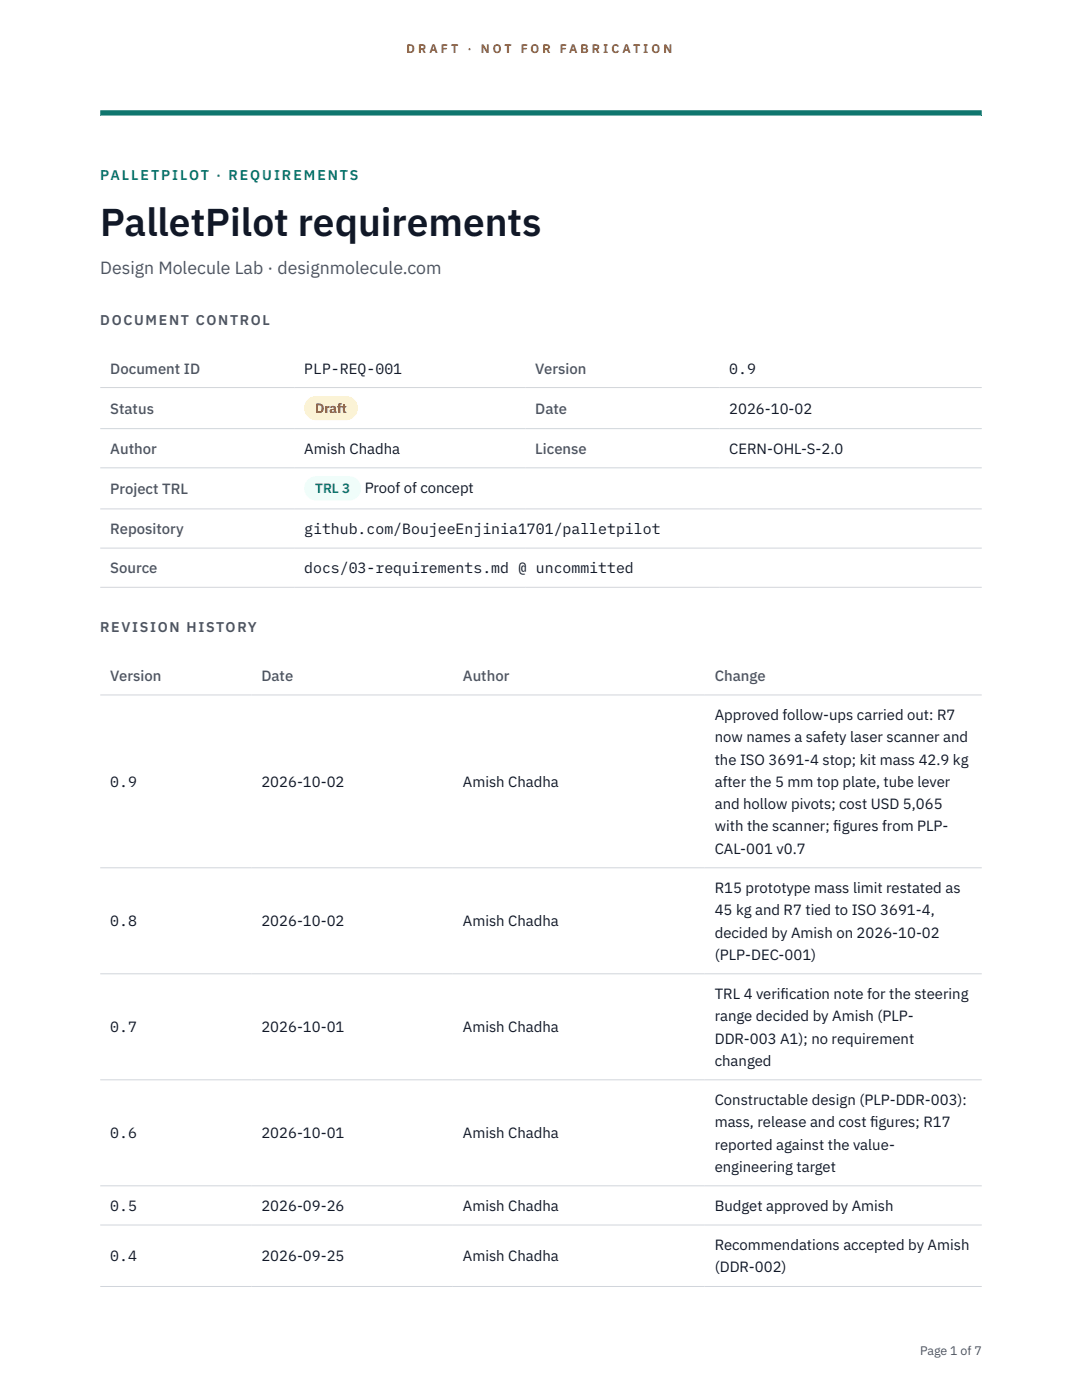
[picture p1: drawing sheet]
<svg xmlns="http://www.w3.org/2000/svg" width="216mm" height="279mm" viewBox="0 0 216 279" stroke-linecap="round" stroke-linejoin="round" font-family="sans-serif">
<defs><g id="words">
<text font-size="7.8" fill="#111827" x="20" y="47.1">PalletPilot requirements</text>
<text font-size="3.5" fill="#4b5563" x="20" y="54.6">Design Molecule Lab · designmolecule.com</text>
<g font-size="3" fill="#4b5563">
<text x="22" y="74.5">Document ID</text>
<text x="106.8" y="74.5">Version</text>
<text x="22" y="82.6">Status</text>
<text x="106.8" y="82.6">Date</text>
<text x="22" y="90.6">Author</text>
<text x="106.8" y="90.6">License</text>
<text x="22" y="98.6">Project TRL</text>
<text x="22" y="106.6">Repository</text>
<text x="22" y="114.4">Source</text>
<text x="22" y="135.9">Version</text>
<text x="52.2" y="135.9">Date</text>
<text x="92.4" y="135.9">Author</text>
<text x="142.6" y="135.9">Change</text>
</g>
<g font-size="3" fill="#111827">
<text x="60.7" y="74.5">PLP-REQ-001</text>
<text x="145.5" y="74.5">0.9</text>
<text x="145.5" y="82.6">2026-10-02</text>
<text x="60.7" y="90.6">Amish Chadha</text>
<text x="145.5" y="90.6">CERN-OHL-S-2.0</text>
<text x="72.8" y="98.5">Proof of concept</text>
<text x="60.7" y="106.6">github.com/BoujeeEnjinia1701/palletpilot</text>
<text x="60.7" y="114.4">docs/03-requirements.md @ uncommitted</text>
<text x="142.6" y="143.7">Approved follow-ups carried out: R7</text>
<text x="142.6" y="148.2">now names a safety laser scanner and</text>
<text x="142.6" y="152.6">the ISO 3691-4 stop; kit mass 42.9 kg</text>
<text x="22" y="157.1">0.9</text>
<text x="52.2" y="157.1">2026-10-02</text>
<text x="92.4" y="157.1">Amish Chadha</text>
<text x="142.6" y="157.1">after the 5 mm top plate, tube lever</text>
<text x="142.6" y="161.5">and hollow pivots; cost USD 5,065</text>
<text x="142.6" y="165.9">with the scanner; f</text>
<text x="166.3" y="165.9">igures from PLP-</text>
<text x="142.6" y="170.4">CAL-001 v0.7</text>
<text x="142.6" y="178.2">R15 prototype mass limit restated as</text>
<text x="22" y="184.9">0.8</text>
<text x="52.2" y="184.9">2026-10-02</text>
<text x="92.4" y="184.9">Amish Chadha</text>
<text x="142.6" y="182.7">45 kg and R7 tied to ISO 3691-4,</text>
<text x="142.6" y="187.1">decided by Amish on 2026-10-02</text>
<text x="142.6" y="191.5">(PLP-DEC-001)</text>
<text x="142.6" y="199.4">TRL 4 verif</text>
<text x="142.6" y="203.8">range decided by Amish (PLP-</text>
<text x="155.8" y="199.4">ication note for the steering</text>
<text x="22" y="206">0.7</text>
<text x="52.2" y="206">2026-10-01</text>
<text x="92.4" y="206">Amish Chadha</text>
<text x="142.6" y="208.3">DDR-003 A1); no requirement</text>
<text x="142.6" y="212.7">changed</text>
<text x="142.6" y="220.5">Constructable design (PLP-DDR-003):</text>
<text x="22" y="227.2">0.6</text>
<text x="52.2" y="227.2">2026-10-01</text>
<text x="92.4" y="227.2">Amish Chadha</text>
<text x="142.6" y="225">mass, release and cost f</text>
<text x="173.6" y="225">igures; R17</text>
<text x="142.6" y="229.4">reported against the value-</text>
<text x="142.6" y="233.9">engineering target</text>
<text x="22" y="241.7">0.5</text>
<text x="52.2" y="241.7">2026-09-26</text>
<text x="92.4" y="241.7">Amish Chadha</text>
<text x="142.6" y="241.7">Budget approved by Amish</text>
<text x="22" y="251.7">0.4</text>
<text x="52.2" y="251.7">2026-09-25</text>
<text x="92.4" y="251.7">Amish Chadha</text>
<text x="142.6" y="249.5">Recommendations accepted by Amish</text>
<text x="142.6" y="253.9">(DDR-002)</text>
</g>
<text font-size="2.8" fill="#0f766e" x="20" y="36">PALLETPILOT · REQUIREMENTS</text>
<g font-size="2.8" fill="#4b5563">
<text x="20" y="64.8">DOCUMENT CONTROL</text>
<text x="20" y="126.2">REVISION HISTORY</text>
</g>
<text font-size="2.7" fill="#92400e" x="62.9" y="82.5">Draft</text>
<text font-size="2.7" fill="#0f766e" x="62.9" y="98.5">TRL 3</text>
<g font-size="2.5" fill="#b45309">
<text x="81.1" y="10.5">D R A F T</text>
<text x="93.3" y="10.5">·</text>
<text x="95.9" y="10.5">N O T</text>
<text x="103.9" y="10.5">F O R</text>
<text x="111.7" y="10.5">F A B R I C A T I O N</text>
</g>
<text font-size="2.5" fill="#4b5563" x="183.6" y="270.3">Page 1 of 7</text>
</g></defs>
<path d="M20 23.1h175.9zM20 22h175.9v1.1h-175.9z" fill-rule="evenodd" fill="#0f766e"/>
<g fill="none" stroke="#d1d5db" stroke-width=".2">
<path d="M20 77.3h175.9M20 85.5h175.9M20 93.4h175.9M20 101.6h175.9M20 109.4h175.9M20 117.2h175.9M20 138.7h175.9M20 173.2h175.9M20 194.3h175.9M20 215.5h175.9M20 236.7h175.9M20 244.5h175.9"/>
<path d="M20 256.7h175.9"/>
</g>
<path d="M60.7 79h10.7v4.9h-10.7z" fill="#fef3c7"/>
<path d="M60.7 95.1h11.4v4.8h-11.4z" fill="#f0fdfa"/>
<use href="#words"/>
</svg>
